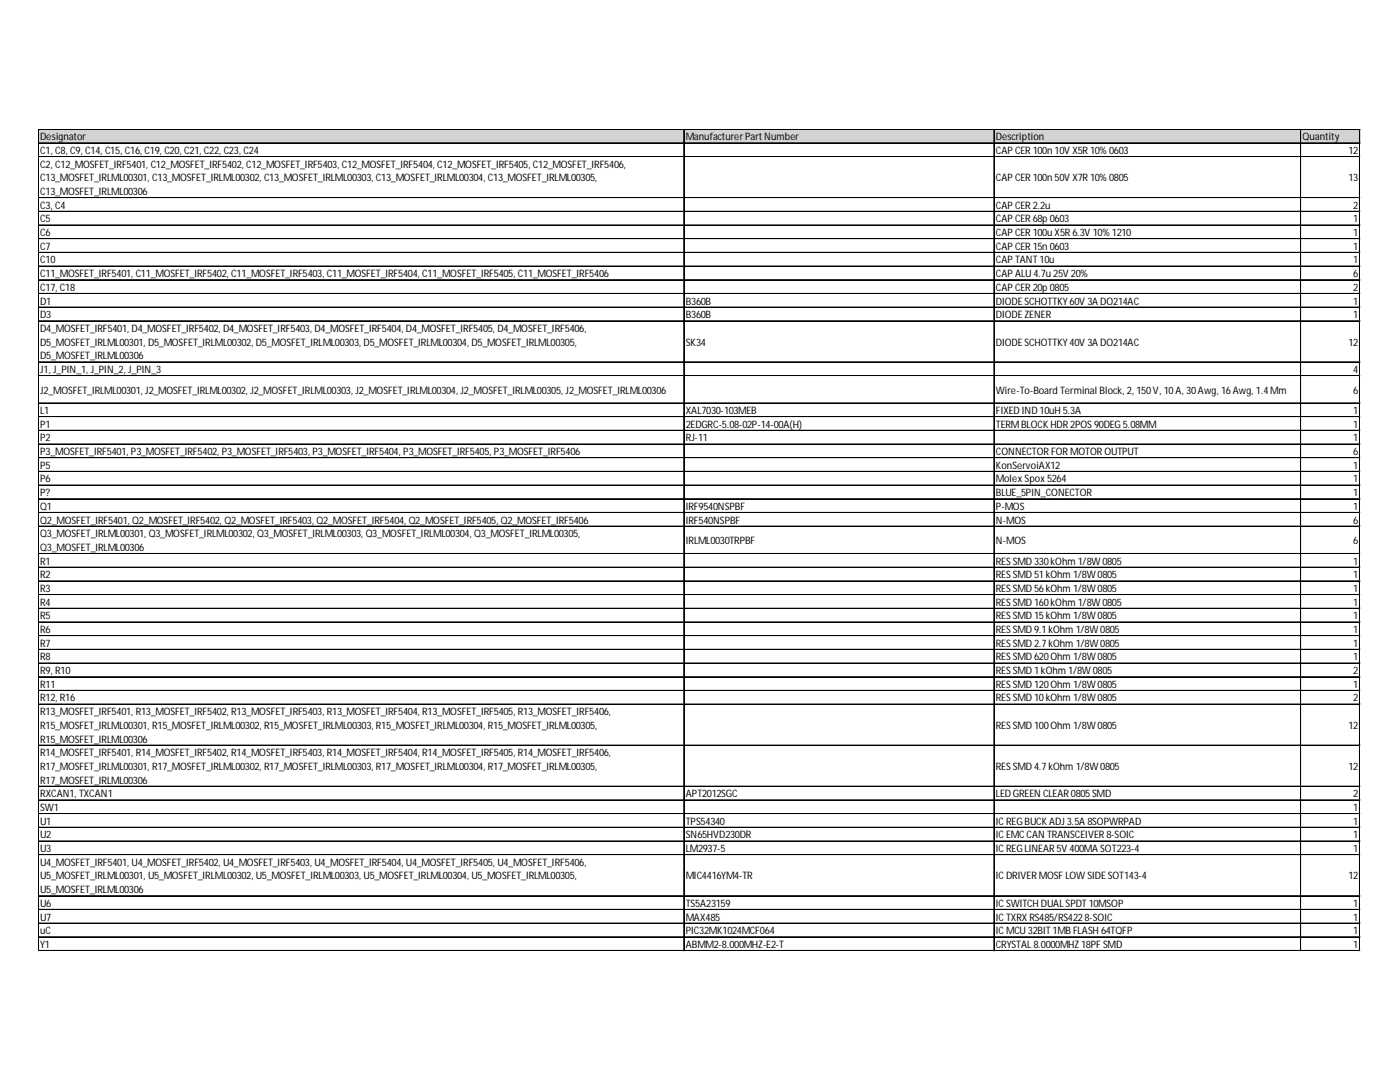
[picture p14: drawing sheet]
<svg xmlns="http://www.w3.org/2000/svg" width="279mm" height="216mm" viewBox="0 0 279 216" stroke-linecap="round" stroke-linejoin="round" font-family="sans-serif">
<defs><g id="words">
<g font-size="2">
<text x="8" y="28">Designator</text>
<text x="136.9" y="28">ManufacturerPartNumber</text>
<text x="198.8" y="28">Description</text>
<text x="260" y="28">Quantity</text>
<text x="8" y="30.7">C1, C8, C9, C14, C15, C16, C19, C20, C21, C22, C23, C24</text>
<text x="8" y="33.5">C2, C12_MOSFET_IRF5401, C12_MOSFET_IRF5402, C12_MOSFET_IRF5403, C12_MOSFET_IRF5404, C12_MOSFET_IRF5405, C12_MOSFET_IRF5406,</text>
<text x="198.8" y="30.7">CAP CER100n 10V X5R10% 0603</text>
<text x="269.1" y="30.7">12</text>
<text x="8" y="36.2">C13_MOSFET_IRLML00301, C13_MOSFET_IRLML00302, C13_MOSFET_IRLML00303, C13_MOSFET_IRLML00304, C13_MOSFET_IRLML00305,</text>
<text x="8" y="38.9">C13_MOSFET_IRLML00306</text>
<text x="8" y="41.6">C3, C4</text>
<text x="198.8" y="36.2">CAP CER100n 50V X7R10% 0805</text>
<text x="198.8" y="41.6">CAP CER2.2u</text>
<text x="269.1" y="36.2">13</text>
<text x="270.1" y="41.6">2</text>
<text x="8" y="44.4">C5</text>
<text x="8" y="47.1">C6</text>
<text x="198.8" y="44.4">CAP CER68p 0603</text>
<text x="198.8" y="47.1">CAP CER100u X5R6.3V 10% 1210</text>
<text x="270.1" y="44.4">1</text>
<text x="270.1" y="47.1">1</text>
<text x="8" y="49.8">C7</text>
<text x="8" y="52.6">C10</text>
<text x="198.8" y="49.8">CAP CER15n 0603</text>
<text x="198.8" y="52.6">CAP TANT 10u</text>
<text x="270.1" y="49.8">1</text>
<text x="270.1" y="52.6">1</text>
<text x="8" y="55.3">C11_MOSFET_IRF5401, C11_MOSFET_IRF5402, C11_MOSFET_IRF5403, C11_MOSFET_IRF5404, C11_MOSFET_IRF5405, C11_MOSFET_IRF5406</text>
<text x="8" y="58">C17, C18</text>
<text x="198.8" y="55.3">CAP ALU4.7u 25V 20%</text>
<text x="198.8" y="58">CAP CER20p 0805</text>
<text x="270.1" y="55.3">6</text>
<text x="270.1" y="58">2</text>
<text x="8" y="60.8">D1</text>
<text x="8" y="63.5">D3</text>
<text x="136.9" y="60.8">B360B</text>
<text x="136.9" y="63.5">B360B</text>
<text x="198.8" y="60.8">DIODE SCHOTTKY60V 3A DO214AC</text>
<text x="198.8" y="63.5">DIODE ZENER</text>
<text x="270.1" y="60.8">1</text>
<text x="270.1" y="63.5">1</text>
<text x="8" y="66.2">D4_MOSFET_IRF5401, D4_MOSFET_IRF5402, D4_MOSFET_IRF5403, D4_MOSFET_IRF5404, D4_MOSFET_IRF5405, D4_MOSFET_IRF5406,</text>
<text x="8" y="69">D5_MOSFET_IRLML00301, D5_MOSFET_IRLML00302, D5_MOSFET_IRLML00303, D5_MOSFET_IRLML00304, D5_MOSFET_IRLML00305,</text>
<text x="8" y="71.7">D5_MOSFET_IRLML00306</text>
<text x="136.9" y="69">SK34</text>
<text x="198.8" y="69">DIODE SCHOTTKY40V 3A DO214AC</text>
<text x="269.1" y="69">12</text>
<text x="8" y="74.4">J1, J_PIN_1, J_PIN_2, J_PIN_3</text>
<text x="270.1" y="74.4">4</text>
<text x="8" y="78.5">J2_MOSFET_IRLML00301, J2_MOSFET_IRLML00302, J2_MOSFET_IRLML00303, J2_MOSFET_IRLML00304, J2_MOSFET_IRLML00305, J2_MOSFET_IRLML00306</text>
<text x="8" y="82.6">L1</text>
<text x="136.9" y="82.6">XAL7030-103MEB</text>
<text x="198.8" y="78.5">Wire-To-Board Terminal Block, 2, 150V, 10A, 30Awg, 16Awg, 1.4Mm</text>
<text x="198.8" y="82.6">FIXED IND 10uH 5.3A</text>
<text x="270.1" y="78.5">6</text>
<text x="270.1" y="82.6">1</text>
<text x="8" y="85.3">P1</text>
<text x="8" y="88.1">P2</text>
<text x="136.9" y="85.3">2EDGRC-5.08-02P-14-00A(H)</text>
<text x="136.9" y="88.1">RJ-11</text>
<text x="198.8" y="85.3">TERMBLOCK HDR2POS90DEG5.08MM</text>
<text x="270.1" y="85.3">1</text>
<text x="270.1" y="88.1">1</text>
<text x="8" y="90.8">P3_MOSFET_IRF5401, P3_MOSFET_IRF5402, P3_MOSFET_IRF5403, P3_MOSFET_IRF5404, P3_MOSFET_IRF5405, P3_MOSFET_IRF5406</text>
<text x="8" y="93.5">P5</text>
<text x="198.8" y="90.8">CONNECTOR FOR MOTOR OUTPUT</text>
<text x="198.8" y="93.5">KonServoiAX12</text>
<text x="270.1" y="90.8">6</text>
<text x="270.1" y="93.5">1</text>
<text x="8" y="96.3">P6</text>
<text x="8" y="99">P?</text>
<text x="8" y="101.7">Q1</text>
<text x="136.9" y="101.7">IRF9540NSPBF</text>
<text x="198.8" y="96.3">Molex Spox 5264</text>
<text x="198.8" y="99">BLUE_5PIN_CONECTOR</text>
<text x="198.8" y="101.7">P-MOS</text>
<text x="270.1" y="96.3">1</text>
<text x="270.1" y="99">1</text>
<text x="270.1" y="101.7">1</text>
<text x="8" y="104.5">Q2_MOSFET_IRF5401, Q2_MOSFET_IRF5402, Q2_MOSFET_IRF5403, Q2_MOSFET_IRF5404, Q2_MOSFET_IRF5405, Q2_MOSFET_IRF5406</text>
<text x="8" y="107.2">Q3_MOSFET_IRLML00301, Q3_MOSFET_IRLML00302, Q3_MOSFET_IRLML00303, Q3_MOSFET_IRLML00304, Q3_MOSFET_IRLML00305,</text>
<text x="136.9" y="104.5">IRF540NSPBF</text>
<text x="198.8" y="104.5">N-MOS</text>
<text x="270.1" y="104.5">6</text>
<text x="8" y="109.9">Q3_MOSFET_IRLML00306</text>
<text x="8" y="112.7">R1</text>
<text x="136.9" y="108.6">IRLML0030TRPBF</text>
<text x="198.8" y="108.6">N-MOS</text>
<text x="198.8" y="112.7">RESSMD 330kOhm 1/8W 0805</text>
<text x="270.1" y="108.6">6</text>
<text x="270.1" y="112.7">1</text>
<text x="8" y="115.4">R2</text>
<text x="8" y="118.1">R3</text>
<text x="198.8" y="115.4">RESSMD 51kOhm 1/8W 0805</text>
<text x="198.8" y="118.1">RESSMD 56kOhm 1/8W 0805</text>
<text x="270.1" y="115.4">1</text>
<text x="270.1" y="118.1">1</text>
<text x="8" y="120.9">R4</text>
<text x="8" y="123.6">R5</text>
<text x="198.8" y="120.9">RESSMD 160kOhm 1/8W 0805</text>
<text x="198.8" y="123.6">RESSMD 15kOhm 1/8W 0805</text>
<text x="270.1" y="120.9">1</text>
<text x="270.1" y="123.6">1</text>
<text x="8" y="126.3">R6</text>
<text x="8" y="129">R7</text>
<text x="8" y="131.8">R8</text>
<text x="198.8" y="126.3">RESSMD 9.1kOhm 1/8W 0805</text>
<text x="198.8" y="129">RESSMD 2.7kOhm 1/8W 0805</text>
<text x="198.8" y="131.8">RESSMD 620Ohm 1/8W 0805</text>
<text x="270.1" y="126.3">1</text>
<text x="270.1" y="129">1</text>
<text x="270.1" y="131.8">1</text>
<text x="8" y="134.5">R9, R10</text>
<text x="8" y="137.2">R11</text>
<text x="198.8" y="134.5">RESSMD 1kOhm 1/8W 0805</text>
<text x="198.8" y="137.2">RESSMD 120Ohm 1/8W 0805</text>
<text x="270.1" y="134.5">2</text>
<text x="270.1" y="137.2">1</text>
<text x="8" y="140">R12, R16</text>
<text x="8" y="142.7">R13_MOSFET_IRF5401, R13_MOSFET_IRF5402, R13_MOSFET_IRF5403, R13_MOSFET_IRF5404, R13_MOSFET_IRF5405, R13_MOSFET_IRF5406,</text>
<text x="198.8" y="140">RESSMD 10kOhm 1/8W 0805</text>
<text x="270.1" y="140">2</text>
<text x="8" y="145.4">R15_MOSFET_IRLML00301, R15_MOSFET_IRLML00302, R15_MOSFET_IRLML00303, R15_MOSFET_IRLML00304, R15_MOSFET_IRLML00305,</text>
<text x="8" y="148.2">R15_MOSFET_IRLML00306</text>
<text x="198.8" y="145.4">RESSMD 100Ohm 1/8W 0805</text>
<text x="269.1" y="145.4">12</text>
<text x="8" y="150.9">R14_MOSFET_IRF5401, R14_MOSFET_IRF5402, R14_MOSFET_IRF5403, R14_MOSFET_IRF5404, R14_MOSFET_IRF5405, R14_MOSFET_IRF5406,</text>
<text x="8" y="153.6">R17_MOSFET_IRLML00301, R17_MOSFET_IRLML00302, R17_MOSFET_IRLML00303, R17_MOSFET_IRLML00304, R17_MOSFET_IRLML00305,</text>
<text x="198.8" y="153.6">RESSMD 4.7kOhm 1/8W 0805</text>
<text x="269.1" y="153.6">12</text>
<text x="8" y="156.4">R17_MOSFET_IRLML00306</text>
<text x="8" y="159.1">RXCAN1, TXCAN1</text>
<text x="8" y="161.8">SW1</text>
<text x="136.9" y="159.1">APT2012SGC</text>
<text x="198.8" y="159.1">LED GREEN CLEAR0805SMD</text>
<text x="270.1" y="159.1">2</text>
<text x="270.1" y="161.8">1</text>
<text x="8" y="164.6">U1</text>
<text x="8" y="167.3">U2</text>
<text x="136.9" y="164.6">TPS54340</text>
<text x="136.9" y="167.3">SN65HVD230DR</text>
<text x="198.8" y="164.6">ICREGBUCK ADJ 3.5A 8SOPWRPAD</text>
<text x="198.8" y="167.3">ICEMCCAN TRANSCEIVER8-SOIC</text>
<text x="270.1" y="164.6">1</text>
<text x="270.1" y="167.3">1</text>
<text x="8" y="170">U3</text>
<text x="8" y="172.8">U4_MOSFET_IRF5401, U4_MOSFET_IRF5402, U4_MOSFET_IRF5403, U4_MOSFET_IRF5404, U4_MOSFET_IRF5405, U4_MOSFET_IRF5406,</text>
<text x="136.9" y="170">LM2937-5</text>
<text x="198.8" y="170">ICREGLINEAR5V 400MA SOT223-4</text>
<text x="270.1" y="170">1</text>
<text x="8" y="175.5">U5_MOSFET_IRLML00301, U5_MOSFET_IRLML00302, U5_MOSFET_IRLML00303, U5_MOSFET_IRLML00304, U5_MOSFET_IRLML00305,</text>
<text x="8" y="178.2">U5_MOSFET_IRLML00306</text>
<text x="136.9" y="175.5">MIC4416YM4-TR</text>
<text x="198.8" y="175.5">ICDRIVERMOSF LOW SIDE SOT143-4</text>
<text x="269.1" y="175.5">12</text>
<text x="8" y="180.9">U6</text>
<text x="8" y="183.7">U7</text>
<text x="136.9" y="180.9">TS5A23159</text>
<text x="136.9" y="183.7">MAX485</text>
<text x="198.8" y="180.9">ICSWITCH DUALSPDT 10MSOP</text>
<text x="198.8" y="183.7">ICTXRX RS485/RS4228-SOIC</text>
<text x="270.1" y="180.9">1</text>
<text x="270.1" y="183.7">1</text>
<text x="8" y="186.4">uC</text>
<text x="8" y="189.1">Y1</text>
<text x="136.9" y="186.4">PIC32MK1024MCF064</text>
<text x="136.9" y="189.1">ABMM2-8.000MHZ-E2-T</text>
<text x="198.8" y="186.4">ICMCU 32BIT 1MB FLASH 64TQFP</text>
<text x="198.8" y="189.1">CRYSTAL8.0000MHZ 18PF SMD</text>
<text x="270.1" y="186.4">1</text>
<text x="270.1" y="189.1">1</text>
</g>
</g></defs>
<path d="M7.7 25.9h263.8v2.7h-263.8z" fill="#d3d3d3"/>
<g fill="none" stroke="#000" stroke-width=".2">
<path d="M7.6 25.8v164M7.7 25.8v164M7.7 25.8h263.7M7.7 28.5h263.7M7.7 28.6h263.7M7.7 31.2h263.7M7.7 31.3h263.7M7.7 39.4h263.7M7.7 39.5h263.7M136.5 25.9v163.9M198.3 25.9v163.9M198.4 25.9v163.9"/>
<path d="M259.6 25.9v163.9M271.3 25.9v163.9M271.4 25.9v163.9M7.7 42.2h263.7M7.7 44.9h263.7M7.7 45h263.7M7.7 47.6h263.7M7.7 47.7h263.7M7.7 50.3h263.7M7.7 50.4h263.7M7.7 53.1h263.7M7.7 55.8h263.7"/>
<path d="M7.7 55.9h263.7M7.7 58.5h263.7M7.7 58.6h263.7M7.7 61.3h263.7M7.7 64h263.7M7.7 64.1h263.7M7.7 72.2h263.7M7.7 72.3h263.7M7.7 74.9h263.7M7.7 75h263.7M7.7 80.4h263.7M7.7 80.5h263.7"/>
<path d="M7.7 83.1h263.7M7.7 83.2h263.7M7.7 85.9h263.7M7.7 88.6h263.7M7.7 88.7h263.7M7.7 91.3h263.7M7.7 91.4h263.7M7.7 94h263.7M7.7 94.1h263.7M7.7 96.8h263.7M7.7 99.5h263.7M7.7 99.6h263.7"/>
<path d="M7.7 102.2h263.7M7.7 102.3h263.7M7.7 105h263.7M7.7 110.4h263.7M7.7 110.5h263.7M7.7 113.2h263.7M7.7 115.9h263.7M7.7 116h263.7M7.7 118.6h263.7M7.7 118.7h263.7M7.7 121.4h263.7M7.7 124.1h263.7"/>
<path d="M7.7 124.2h263.7M7.7 126.8h263.7M7.7 126.9h263.7M7.7 129.6h263.7M7.7 132.3h263.7M7.7 132.4h263.7M7.7 135h263.7M7.7 135.1h263.7M7.7 137.8h263.7M7.7 140.5h263.7M7.7 140.6h263.7M7.7 148.7h263.7"/>
<path d="M7.7 156.9h263.7M7.7 159.6h263.7M7.7 159.7h263.7M7.7 162.3h263.7M7.7 162.4h263.7M7.7 165.1h263.7M7.7 167.8h263.7M7.7 167.9h263.7M7.7 170.5h263.7M7.7 170.6h263.7M7.7 178.7h263.7M7.7 178.8h263.7"/>
<path d="M7.7 181.5h263.7M7.7 184.2h263.7M7.7 184.3h263.7M7.7 186.9h263.7M7.7 187h263.7M7.7 189.6h263.7M7.7 189.7h263.7"/>
</g>
<path d="M7.6 189.8h.1" fill="none" stroke="#d4d4d4" stroke-width=".2"/>
<path d="M7.6 189.8h.1z" fill="#d4d4d4"/>
<path d="M136.5 189.8h.1" fill="none" stroke="#d4d4d4" stroke-width=".2"/>
<path d="M136.5 189.8h.1z" fill="#d4d4d4"/>
<path d="M198.3 189.8h.1" fill="none" stroke="#d4d4d4" stroke-width=".2"/>
<path d="M198.3 189.8h.2z" fill="#d4d4d4"/>
<path d="M259.6 189.8h.1" fill="none" stroke="#d4d4d4" stroke-width=".2"/>
<path d="M259.6 189.8h.1z" fill="#d4d4d4"/>
<path d="M271.3 189.8h.1" fill="none" stroke="#d4d4d4" stroke-width=".2"/>
<path d="M271.3 189.8h.1z" fill="#d4d4d4"/>
<path d="M271.4 31.2h.1" fill="none" stroke="#d4d4d4" stroke-width=".2"/>
<path d="M271.4 31.2l.1 .2z" fill="#d4d4d4"/>
<path d="M271.4 39.4h.1" fill="none" stroke="#d4d4d4" stroke-width=".2"/>
<path d="M271.4 39.4l.1 .2z" fill="#d4d4d4"/>
<path d="M271.4 42.2h.1" fill="none" stroke="#d4d4d4" stroke-width=".2"/>
<path d="M271.4 42.2l.1 .1z" fill="#d4d4d4"/>
<path d="M271.4 44.9h.1" fill="none" stroke="#d4d4d4" stroke-width=".2"/>
<path d="M271.4 44.9l.1 .1z" fill="#d4d4d4"/>
<path d="M271.4 47.6h.1" fill="none" stroke="#d4d4d4" stroke-width=".2"/>
<path d="M271.4 47.6l.1 .2z" fill="#d4d4d4"/>
<path d="M271.4 50.3h.1" fill="none" stroke="#d4d4d4" stroke-width=".2"/>
<path d="M271.4 50.3l.1 .2z" fill="#d4d4d4"/>
<path d="M271.4 53.1h.1" fill="none" stroke="#d4d4d4" stroke-width=".2"/>
<path d="M271.4 53.1l.1 .1z" fill="#d4d4d4"/>
<path d="M271.4 55.8h.1" fill="none" stroke="#d4d4d4" stroke-width=".2"/>
<path d="M271.4 55.8l.1 .1z" fill="#d4d4d4"/>
<path d="M271.4 58.5h.1" fill="none" stroke="#d4d4d4" stroke-width=".2"/>
<path d="M271.4 58.5l.1 .2z" fill="#d4d4d4"/>
<path d="M271.4 61.3h.1" fill="none" stroke="#d4d4d4" stroke-width=".2"/>
<path d="M271.4 61.3l.1 .1z" fill="#d4d4d4"/>
<path d="M271.4 64h.1" fill="none" stroke="#d4d4d4" stroke-width=".2"/>
<path d="M271.4 64l.1 .1z" fill="#d4d4d4"/>
<path d="M271.4 72.2h.1" fill="none" stroke="#d4d4d4" stroke-width=".2"/>
<path d="M271.4 72.2l.1 .1z" fill="#d4d4d4"/>
<path d="M271.4 74.9h.1" fill="none" stroke="#d4d4d4" stroke-width=".2"/>
<path d="M271.4 74.9l.1 .2z" fill="#d4d4d4"/>
<path d="M271.4 80.4h.1" fill="none" stroke="#d4d4d4" stroke-width=".2"/>
<path d="M271.4 80.4l.1 .1z" fill="#d4d4d4"/>
<path d="M271.4 83.1h.1" fill="none" stroke="#d4d4d4" stroke-width=".2"/>
<path d="M271.4 83.1l.1 .2z" fill="#d4d4d4"/>
<path d="M271.4 85.9h.1" fill="none" stroke="#d4d4d4" stroke-width=".2"/>
<path d="M271.4 85.9l.1 .1z" fill="#d4d4d4"/>
<path d="M271.4 88.6h.1" fill="none" stroke="#d4d4d4" stroke-width=".2"/>
<path d="M271.4 88.6l.1 .1z" fill="#d4d4d4"/>
<path d="M271.4 91.3h.1" fill="none" stroke="#d4d4d4" stroke-width=".2"/>
<path d="M271.4 91.3l.1 .2z" fill="#d4d4d4"/>
<path d="M271.4 94h.1" fill="none" stroke="#d4d4d4" stroke-width=".2"/>
<path d="M271.4 94l.1 .2z" fill="#d4d4d4"/>
<path d="M271.4 96.8h.1" fill="none" stroke="#d4d4d4" stroke-width=".2"/>
<path d="M271.4 96.8l.1 .1z" fill="#d4d4d4"/>
<path d="M271.4 99.5h.1" fill="none" stroke="#d4d4d4" stroke-width=".2"/>
<path d="M271.4 99.5l.1 .1z" fill="#d4d4d4"/>
<path d="M271.4 102.2h.1" fill="none" stroke="#d4d4d4" stroke-width=".2"/>
<path d="M271.4 102.2l.1 .2z" fill="#d4d4d4"/>
<path d="M271.4 105h.1" fill="none" stroke="#d4d4d4" stroke-width=".2"/>
<path d="M271.4 105l.1 .1z" fill="#d4d4d4"/>
<path d="M271.4 110.4h.1" fill="none" stroke="#d4d4d4" stroke-width=".2"/>
<path d="M271.4 110.4l.1 .2z" fill="#d4d4d4"/>
<path d="M271.4 113.2h.1" fill="none" stroke="#d4d4d4" stroke-width=".2"/>
<path d="M271.4 113.2l.1 .1z" fill="#d4d4d4"/>
<path d="M271.4 115.9h.1" fill="none" stroke="#d4d4d4" stroke-width=".2"/>
<path d="M271.4 115.9l.1 .1z" fill="#d4d4d4"/>
<path d="M271.4 118.6h.1" fill="none" stroke="#d4d4d4" stroke-width=".2"/>
<path d="M271.4 118.6l.1 .2z" fill="#d4d4d4"/>
<path d="M271.4 121.4h.1" fill="none" stroke="#d4d4d4" stroke-width=".2"/>
<path d="M271.4 121.4l.1 .1z" fill="#d4d4d4"/>
<path d="M271.4 124.1h.1" fill="none" stroke="#d4d4d4" stroke-width=".2"/>
<path d="M271.4 124.1l.1 .1z" fill="#d4d4d4"/>
<path d="M271.4 126.8h.1" fill="none" stroke="#d4d4d4" stroke-width=".2"/>
<path d="M271.4 126.8l.1 .2z" fill="#d4d4d4"/>
<path d="M271.4 129.6h.1" fill="none" stroke="#d4d4d4" stroke-width=".2"/>
<path d="M271.4 129.6l.1 .1z" fill="#d4d4d4"/>
<path d="M271.4 132.3h.1" fill="none" stroke="#d4d4d4" stroke-width=".2"/>
<path d="M271.4 132.3l.1 .1z" fill="#d4d4d4"/>
<path d="M271.4 135h.1" fill="none" stroke="#d4d4d4" stroke-width=".2"/>
<path d="M271.4 135l.1 .2z" fill="#d4d4d4"/>
<path d="M271.4 137.8h.1" fill="none" stroke="#d4d4d4" stroke-width=".2"/>
<path d="M271.4 137.8l.1 .1z" fill="#d4d4d4"/>
<path d="M271.4 140.5h.1" fill="none" stroke="#d4d4d4" stroke-width=".2"/>
<path d="M271.4 140.5l.1 .1z" fill="#d4d4d4"/>
<path d="M271.4 148.7h.1" fill="none" stroke="#d4d4d4" stroke-width=".2"/>
<path d="M271.4 148.7l.1 .1z" fill="#d4d4d4"/>
<path d="M271.4 156.9h.1" fill="none" stroke="#d4d4d4" stroke-width=".2"/>
<path d="M271.4 156.9l.1 .1z" fill="#d4d4d4"/>
<path d="M271.4 159.6h.1" fill="none" stroke="#d4d4d4" stroke-width=".2"/>
<path d="M271.4 159.6l.1 .1z" fill="#d4d4d4"/>
<path d="M271.4 162.3h.1" fill="none" stroke="#d4d4d4" stroke-width=".2"/>
<path d="M271.4 162.3l.1 .2z" fill="#d4d4d4"/>
<path d="M271.4 165.1h.1" fill="none" stroke="#d4d4d4" stroke-width=".2"/>
<path d="M271.4 165.1l.1 .1z" fill="#d4d4d4"/>
<path d="M271.4 167.8h.1" fill="none" stroke="#d4d4d4" stroke-width=".2"/>
<path d="M271.4 167.8l.1 .1z" fill="#d4d4d4"/>
<path d="M271.4 170.5h.1" fill="none" stroke="#d4d4d4" stroke-width=".2"/>
<path d="M271.4 170.5l.1 .2z" fill="#d4d4d4"/>
<path d="M271.4 178.7h.1" fill="none" stroke="#d4d4d4" stroke-width=".2"/>
<path d="M271.4 178.7l.1 .2z" fill="#d4d4d4"/>
<path d="M271.4 181.5h.1" fill="none" stroke="#d4d4d4" stroke-width=".2"/>
<path d="M271.4 181.5l.1 .1z" fill="#d4d4d4"/>
<path d="M271.4 184.2h.1" fill="none" stroke="#d4d4d4" stroke-width=".2"/>
<path d="M271.4 184.2l.1 .1z" fill="#d4d4d4"/>
<path d="M271.4 186.9h.1" fill="none" stroke="#d4d4d4" stroke-width=".2"/>
<path d="M271.4 186.9l.1 .2z" fill="#d4d4d4"/>
<path d="M271.4 189.6h.1" fill="none" stroke="#d4d4d4" stroke-width=".2"/>
<path d="M271.4 189.6l.1 .2z" fill="#d4d4d4"/>
<use href="#words"/>
</svg>
